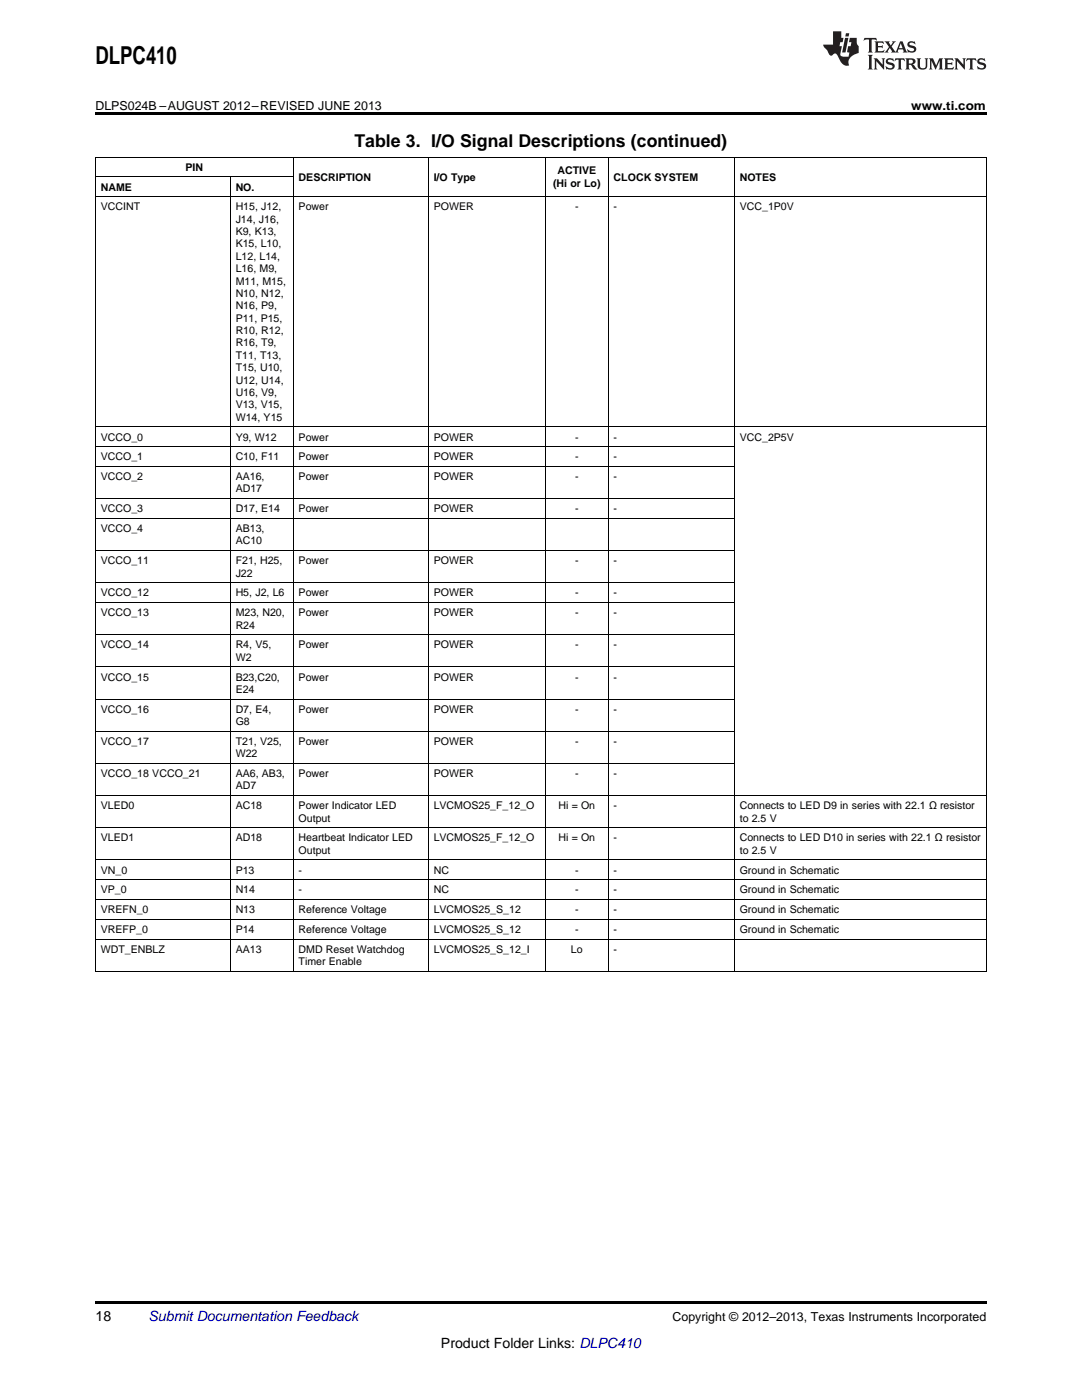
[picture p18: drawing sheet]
<svg xmlns="http://www.w3.org/2000/svg" width="216mm" height="279mm" viewBox="0 0 216 279" stroke-linecap="round" stroke-linejoin="round" font-family="sans-serif">
<defs><g id="words">
<text font-size="4.9" x="19" y="12.8">DLPC410</text>
<text font-size="3.5" x="70.7" y="29.3">Table 3. I/O Signal Descriptions (continued)</text>
<g font-size="2.8">
<text x="19" y="263.6">18</text>
<text x="88" y="269">Product Folder Links: DLPC410</text>
</g>
<text font-size="2.8" fill="#0000c8" x="29.6" y="263.6">Submit Documentation Feedback</text>
<g font-size="2.5">
<text x="19" y="21.9">DLPS024B –AUGUST 2012–REVISED JUNE 2013</text>
<text x="181.8" y="21.9">www.ti.com</text>
<text x="134.2" y="263.6">Copyright © 2012–2013, Texas Instruments Incorporated</text>
</g>
<g font-size="2.1">
<text x="37" y="34.1">PIN</text>
<text x="111.2" y="34.8">ACTIVE</text>
<text x="20.1" y="38">NAME</text>
<text x="20.1" y="42">VCCINT</text>
<text x="47" y="38">NO.</text>
<text x="47" y="42">H15, J12,</text>
<text x="59.6" y="36.1">DESCRIPTION</text>
<text x="59.6" y="42">Power</text>
<text x="86.5" y="36.1">I/O Type</text>
<text x="86.5" y="42">POWER</text>
<text x="110.3" y="37.3">(Hi or Lo)</text>
<text x="114.8" y="42">-</text>
<text x="122.4" y="36.1">CLOCK SYSTEM</text>
<text x="122.4" y="42">-</text>
<text x="147.6" y="36.1">NOTES</text>
<text x="147.6" y="42">VCC_1P0V</text>
<text x="47" y="44.4">J14, J16,</text>
<text x="47" y="46.9">K9, K13,</text>
<text x="47" y="49.4">K15, L10,</text>
<text x="47" y="51.9">L12, L14,</text>
<text x="47" y="54.3">L16, M9,</text>
<text x="47" y="56.8">M11, M15,</text>
<text x="47" y="59.3">N10, N12,</text>
<text x="47" y="61.7">N16, P9,</text>
<text x="47" y="64.2">P11, P15,</text>
<text x="47" y="66.7">R10, R12,</text>
<text x="47" y="69.1">R16, T9,</text>
<text x="47" y="71.6">T11, T13,</text>
<text x="47" y="74.1">T15, U10,</text>
<text x="47" y="76.6">U12, U14,</text>
<text x="47" y="79">U16, V9,</text>
<text x="47" y="81.5">V13, V15,</text>
<text x="47" y="84">W14, Y15</text>
<text x="20.1" y="87.9">VCCO_0</text>
<text x="47" y="87.9">Y9, W12</text>
<text x="59.6" y="87.9">Power</text>
<text x="86.5" y="87.9">POWER</text>
<text x="114.8" y="87.9">-</text>
<text x="122.4" y="87.9">-</text>
<text x="147.6" y="87.9">VCC_2P5V</text>
<text x="20.1" y="91.9">VCCO_1</text>
<text x="20.1" y="95.8">VCCO_2</text>
<text x="47" y="91.9">C10, F11</text>
<text x="47" y="95.8">AA16,</text>
<text x="59.6" y="91.9">Power</text>
<text x="59.6" y="95.8">Power</text>
<text x="86.5" y="91.9">POWER</text>
<text x="86.5" y="95.8">POWER</text>
<text x="114.8" y="91.9">-</text>
<text x="114.8" y="95.8">-</text>
<text x="122.4" y="91.9">-</text>
<text x="122.4" y="95.8">-</text>
<text x="47" y="98.3">AD17</text>
<text x="20.1" y="102.2">VCCO_3</text>
<text x="20.1" y="106.2">VCCO_4</text>
<text x="47" y="102.2">D17, E14</text>
<text x="47" y="106.2">AB13,</text>
<text x="59.6" y="102.2">Power</text>
<text x="86.5" y="102.2">POWER</text>
<text x="114.8" y="102.2">-</text>
<text x="122.4" y="102.2">-</text>
<text x="20.1" y="112.6">VCCO_11</text>
<text x="47" y="108.7">AC10</text>
<text x="47" y="112.6">F21, H25,</text>
<text x="59.6" y="112.6">Power</text>
<text x="86.5" y="112.6">POWER</text>
<text x="114.8" y="112.6">-</text>
<text x="122.4" y="112.6">-</text>
<text x="20.1" y="119">VCCO_12</text>
<text x="47" y="115.1">J22</text>
<text x="47" y="119">H5, J2, L6</text>
<text x="59.6" y="119">Power</text>
<text x="86.5" y="119">POWER</text>
<text x="114.8" y="119">-</text>
<text x="122.4" y="119">-</text>
<text x="20.1" y="123">VCCO_13</text>
<text x="47" y="123">M23, N20,</text>
<text x="47" y="125.4">R24</text>
<text x="59.6" y="123">Power</text>
<text x="86.5" y="123">POWER</text>
<text x="114.8" y="123">-</text>
<text x="122.4" y="123">-</text>
<text x="20.1" y="129.4">VCCO_14</text>
<text x="47" y="129.4">R4, V5,</text>
<text x="47" y="131.9">W2</text>
<text x="59.6" y="129.4">Power</text>
<text x="86.5" y="129.4">POWER</text>
<text x="114.8" y="129.4">-</text>
<text x="122.4" y="129.4">-</text>
<text x="20.1" y="135.8">VCCO_15</text>
<text x="47" y="135.8">B23,C20,</text>
<text x="59.6" y="135.8">Power</text>
<text x="86.5" y="135.8">POWER</text>
<text x="114.8" y="135.8">-</text>
<text x="122.4" y="135.8">-</text>
<text x="20.1" y="142.2">VCCO_16</text>
<text x="47" y="138.3">E24</text>
<text x="47" y="142.2">D7, E4,</text>
<text x="59.6" y="142.2">Power</text>
<text x="86.5" y="142.2">POWER</text>
<text x="114.8" y="142.2">-</text>
<text x="122.4" y="142.2">-</text>
<text x="20.1" y="148.7">VCCO_17</text>
<text x="47" y="144.7">G8</text>
<text x="47" y="148.7">T21, V25,</text>
<text x="59.6" y="148.7">Power</text>
<text x="86.5" y="148.7">POWER</text>
<text x="114.8" y="148.7">-</text>
<text x="122.4" y="148.7">-</text>
<text x="20.1" y="155.1">VCCO_18 VCCO_21</text>
<text x="47" y="151.1">W22</text>
<text x="47" y="155.1">AA6, AB3,</text>
<text x="59.6" y="155.1">Power</text>
<text x="86.5" y="155.1">POWER</text>
<text x="114.8" y="155.1">-</text>
<text x="122.4" y="155.1">-</text>
<text x="20.1" y="161.5">VLED0</text>
<text x="47" y="157.6">AD7</text>
<text x="47" y="161.5">AC18</text>
<text x="59.6" y="161.5">Power Indicator LED</text>
<text x="86.5" y="161.5">LVCMOS25_F_12_O</text>
<text x="111.4" y="161.5">Hi = On</text>
<text x="122.4" y="161.5">-</text>
<text x="147.6" y="161.5">Connects to LED D9 in series with 22.1 Ω resistor</text>
<text x="20.1" y="167.9">VLED1</text>
<text x="47" y="167.9">AD18</text>
<text x="59.6" y="164">Output</text>
<text x="59.6" y="167.9">Heartbeat Indicator LED</text>
<text x="86.5" y="167.9">LVCMOS25_F_12_O</text>
<text x="111.4" y="167.9">Hi = On</text>
<text x="122.4" y="167.9">-</text>
<text x="147.6" y="164">to 2.5 V</text>
<text x="147.6" y="167.9">Connects to LED D10 in series with 22.1 Ω resistor</text>
<text x="59.6" y="170.4">Output</text>
<text x="147.6" y="170.4">to 2.5 V</text>
<text x="20.1" y="174.3">VN_0</text>
<text x="20.1" y="178.3">VP_0</text>
<text x="47" y="174.3">P13</text>
<text x="47" y="178.3">N14</text>
<text x="59.6" y="174.3">-</text>
<text x="59.6" y="178.3">-</text>
<text x="86.5" y="174.3">NC</text>
<text x="86.5" y="178.3">NC</text>
<text x="114.8" y="174.3">-</text>
<text x="114.8" y="178.3">-</text>
<text x="122.4" y="174.3">-</text>
<text x="122.4" y="178.3">-</text>
<text x="147.6" y="174.3">Ground in Schematic</text>
<text x="147.6" y="178.3">Ground in Schematic</text>
<text x="20.1" y="182.2">VREFN_0</text>
<text x="47" y="182.2">N13</text>
<text x="59.6" y="182.2">Reference Voltage</text>
<text x="86.5" y="182.2">LVCMOS25_S_12</text>
<text x="114.8" y="182.2">-</text>
<text x="122.4" y="182.2">-</text>
<text x="147.6" y="182.2">Ground in Schematic</text>
<text x="20.1" y="186.2">VREFP_0</text>
<text x="20.1" y="190.1">WDT_ENBLZ</text>
<text x="47" y="186.2">P14</text>
<text x="47" y="190.1">AA13</text>
<text x="59.6" y="186.2">Reference Voltage</text>
<text x="59.6" y="190.1">DMD Reset Watchdog</text>
<text x="86.5" y="186.2">LVCMOS25_S_12</text>
<text x="86.5" y="190.1">LVCMOS25_S_12_I</text>
<text x="113.9" y="190.1">Lo</text>
<text x="114.8" y="186.2">-</text>
<text x="122.4" y="186.2">-</text>
<text x="122.4" y="190.1">-</text>
<text x="147.6" y="186.2">Ground in Schematic</text>
<text x="59.6" y="192.6">Timer Enable</text>
</g>
</g></defs>
<path d="M19 22.5h177.8v.5h-177.8zM19 259.7h177.8v.5h-177.8z" fill="#000"/>
<g fill="none" stroke="#000" stroke-width=".2">
<path d="M19 39.2h177.8M19 35.3h39.5M19 31.3h177.8M19.1 31.4v162.5M45.9 35.3v158.6M58.5 31.4v162.5M85.4 31.4v162.5M108.8 31.4v162.5M121.3 31.4v162.5M146.5 31.4v162.5M196.8 31.4v162.5M19 99.5h127.5"/>
<path d="M19 93.1h127.5M19 89.1h127.5M19 85.2h177.8M19 116.3h127.5M19 109.9h127.5M19 103.5h127.5M19 139.5h127.5M19 133.1h127.5M19 126.7h127.5M19 120.2h127.5M19 158.8h177.8M19 152.3h127.5"/>
<path d="M19 145.9h127.5M19 179.5h177.8M19 175.6h177.8M19 171.6h177.8M19 165.2h177.8M19 193.8h177.8M19 187.4h177.8M19 183.5h177.8"/>
</g>
<g fill="#231f20">
<path d="M172.5 7.6l-.1 .5 .4-.2h.6v.1v2.1l-.2 .4h.9l-.2-.4v-2.1l.1-.1h.5l.5 .2-.2-.5zM174.5 8.3l.2 .3v1.5l-.2 .4h1.8l.2-.6a1.04 1.04 0 0 1-1.3 .2v-.7h.6l.3 .2v-.6l-.3 .2h-.6v-.6l.8-.1 .4 .3-.2-.5zM176.5 8.3l.9 1.1-.9 1.1h.8l-.2-.2 .4-.7 .5 .7-.2 .2h1.5l-.2-.2 .2-.4h.9l.1 .4-.2 .2h1l-.3-.3-.7-1.9h-.5l-.9 2-.8-1 .9-1h-.8l.1 .3-.4 .5-.3-.6 .1-.2zM179.7 8.6l.4 1h-.7zM181.3 8.4a.63 .63 0 0 0-.2 .7 .63 .63 0 0 0 .6 .4l.6 .2 .1 .2a.75 .75 0 0 1-.7 .4 .75 .75 0 0 1-.6-.5l.1 .7 .1-.1a1.11 1.11 0 0 0 1.5-.6 1.13 1.13 0 0 0-1.2-.8l-.1-.4a1.04 1.04 0 0 1 1.2 .2l-.2-.5-.2 .1-.4-.2zM173.2 10.9l.2 .4v2.2l-.2 .4h1l-.3-.4v-2.2l.3-.4zM174.3 11.6l.3 .4v1.5l-.3 .4h.8l-.2-.4v-1.3l1.5 1.7v-1.9l.2-.4h-.7l.2 .4v.9l-1.1-1.3zM177 11.8a.62 .62 0 0 0-.2 .7 .62 .62 0 0 0 .6 .4l.6 .1 .1 .3a.76 .76 0 0 1-.7 .3 .76 .76 0 0 1-.7-.4l.2 .7 .1-.1a1.11 1.11 0 0 0 1.5-.6 1.13 1.13 0 0 0-1.2-.8l-.1-.4a1.04 1.04 0 0 1 1.2 .2l-.2-.6-.2 .1-.5-.1zM178.7 11.6l-.2 .6a.61 .61 0 0 1 .8-.3v1.6l-.2 .4h.9l-.2-.4v-1.6a.63 .63 0 0 1 .7 .3l-.1-.6zM180.6 11.6l.3 .4v1.5l-.3 .4h1l-.2-.2-.1-.8 .6 .2a.76 .76 0 0 0 1.2 .7l-1-1a.58 .58 0 0 0 .6-.5 .58 .58 0 0 0-.5-.6zM181.4 11.9h.1a.45 .45 0 0 1 .5 .1 .45 .45 0 0 1 .1 .5l-.8 .2zM182.9 11.6l.2 .2a2.17 2.17 0 0 0 .3 1.9 .99 .99 0 0 0 1.6-.6v-1.1l.2-.4h-.7l.2 .2a1.92 1.92 0 0 1-.2 1.8 .6 .6 0 0 1-.9-.5v-1.1l.2-.4zM185.4 11.6l.2 .4v1.5l-.2 .4h.7l-.2-.4v-1.4l.8 1.8 .8-1.8v1.4l-.2 .4h.9l-.2-.4v-1.5l.2-.4h-.8l-.6 1.5-.6-1.5zM188.4 11.6l.2 .4v1.5l-.2 .4h1.8l.1-.6a1.04 1.04 0 0 1-1.2 .1v-.6h.5l.4 .2v-.6l-.4 .2h-.5v-.7h.8l.3 .3-.1-.6zM190.5 11.6l.2 .4v1.5l-.2 .4h.7l-.2-.4v-1.3l1.5 1.7v-1.9l.2-.4h-.7l.2 .4v.9l-1.1-1.3zM192.9 11.6l-.1 .6a.61 .61 0 0 1 .7-.3l.1 1.6-.3 .4h1l-.3-.4 .1-1.6a.63 .63 0 0 1 .7 .3l-.1-.6zM195.2 11.8a.62 .62 0 0 0-.2 .7 .62 .62 0 0 0 .6 .4l.6 .1 .1 .3a.76 .76 0 0 1-.7 .3 .76 .76 0 0 1-.6-.4l.1 .7 .1-.1a1.11 1.11 0 0 0 1.6-.6 1.13 1.13 0 0 0-1.3-.8l-.1-.4a1.04 1.04 0 0 1 1.2 .2l-.1-.6-.2 .1-.5-.1z"/>
<path d="M166.2 6.3v2.6h-1.9v.4l.8 .9a.91 .91 0 0 0 1 .8 .56 .56 0 0 1 .5-.3 .56 .56 0 0 1 .5 .3l.4 .8a1.53 1.53 0 0 0 1.9 1.2 1.54 1.54 0 0 1 1-2.1l.9-.3v-1.4a1.52 1.52 0 0 1-.4-1.6h-1.3l-.2 .8h.5l-.2 .8h-.5l-.1 1v.2l.4 .1-.2 .8a1.93 1.93 0 0 1-1.6-.3l.3-1.8h-.5l.2-.8h.4l.2-.8h-.4v-1.3zM168.6 7.6l-.6 2.9h.7l.6-2.9zM168.8 6.6l-.1 .7h.6l.2-.7z"/>
</g>
<use href="#words"/>
</svg>
